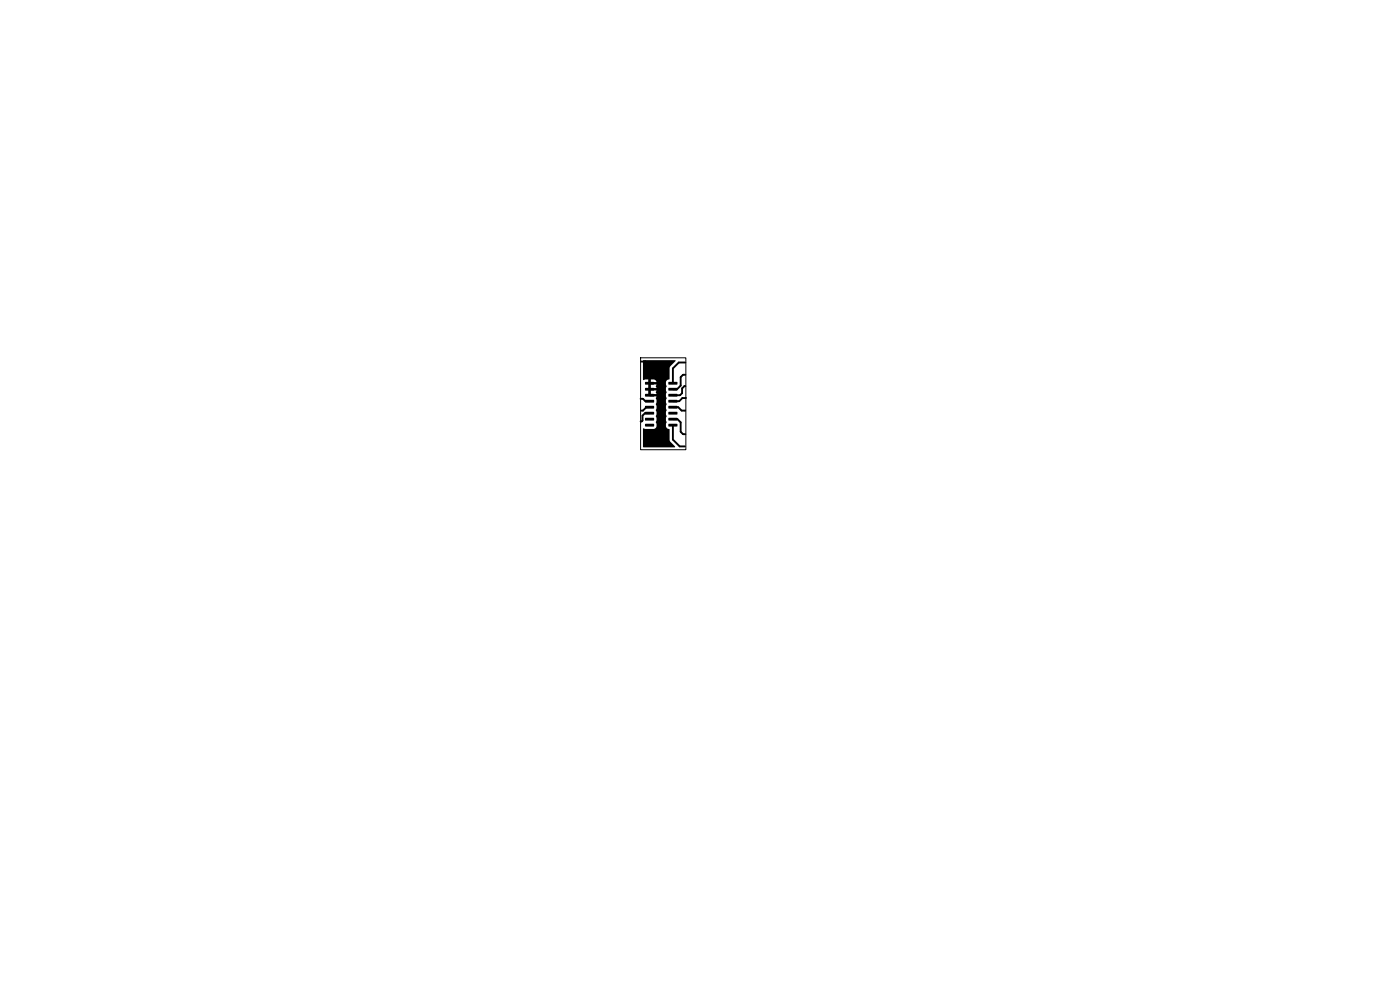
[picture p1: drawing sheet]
<svg xmlns="http://www.w3.org/2000/svg" width="297mm" height="210mm" viewBox="0 0 297 210" stroke-linecap="round" stroke-linejoin="round" font-family="sans-serif">
<g fill="#000">
<path d="M136.4 76.5l6.9-.1v.2l-1.2 1.3-.1 2.5-.1 .1a.64 .64 0 0 0-.6 .6l.1 .8-.1 .5 .1 .8-.1 .4 .1 .8-.1 .5 .1 .8-.1 .5 .1 .8-.1 .4 .1 .9-.1 .4 .1 .8-.1 .9a.7 .7 0 0 0 .7 .6l.1 2.5 1.1 1.2v.2l-6.8-.1v-3.9l2.3 .1 .4-.3 .2-.3-.2-.8 .2-.5-.2-.8 .2-.4-.2-.9 .2-.4-.2-.8 .2-.5-.2-.9 .2-.3h-1.4l-.4-.4v-.1h1.8l-.2-.4 .2-.4h-1.2v.8h-.6v-1.3h1.8l-.2-.3 .2-.4h-1.2v.7h-.6v-1.3h1.8l-.2-.3-.4-.2h-.6v.5h-.6v-.5l-1.1 .1zM136.9 89.9h1.8l.1 .5-1.9 .1zM136.9 88.7l1.8-.1 .1 .5-1.9 .1zM136.9 87.4h1.8l.1 .5h-1.9zM136.9 86.1h1.8l.1 .5-1.9 .1zM136.9 84.9l1.8-.1 .1 .5-1.9 .1zM136.9 83.6h1.8l.1 .4-1.9 .1zM136.9 82.3h1.8l.1 .5-1.9 .1zM136.9 81h1.8l.1 .5-1.9 .1zM141.8 81h1.8l.1 .5-1.8 .1zM141.8 82.3h1.8l.1 .5-1.8 .1zM141.8 83.6h1.8l.1 .4-1.8 .1z"/>
<path d="M141.8 84.9l1.8-.1 .1 .5-1.8 .1zM141.8 86.1h1.8l.1 .5-1.8 .1zM141.8 87.4h1.8l.1 .5h-1.8zM141.8 88.7l1.8-.1 .1 .5-1.8 .1zM141.8 89.9h1.8l.1 .5-1.8 .1z"/>
</g>
<g fill="none" stroke="#000" stroke-width=".4">
<path d="M136 76.7h.9l.9 .9v6.2M145.4 76.9h-1.4l-1.2 1.3v3.1M145.4 79.5h-.5l-.5 .5v1.8l-.8 .8h-.8M135.9 84.6h.5l.5 .5h.9M137.8 85.1h.1M137.8 86.4h-.7l-.7 .7h-.4M137.8 87.7h-1l-.5 .5v1l-.4 .2M142.8 86.4h1.1l.7 .7h.8M142.8 90.2v3.1l1.4 1.4h1.1M142.8 88.9h.9l.7 .7v2l.5 .5h.5M145.4 87.1h.1M145.4 81.9h-.2l-.5 .5v1l-.4 .4h-1.5"/>
<path d="M145.5 84.4h-.7l-.7 .7h-1.3"/>
</g>
<path d="M135.9 75.9h9.6v19.5h-9.6z" fill="none" stroke="#000" stroke-width=".21"/>
</svg>
